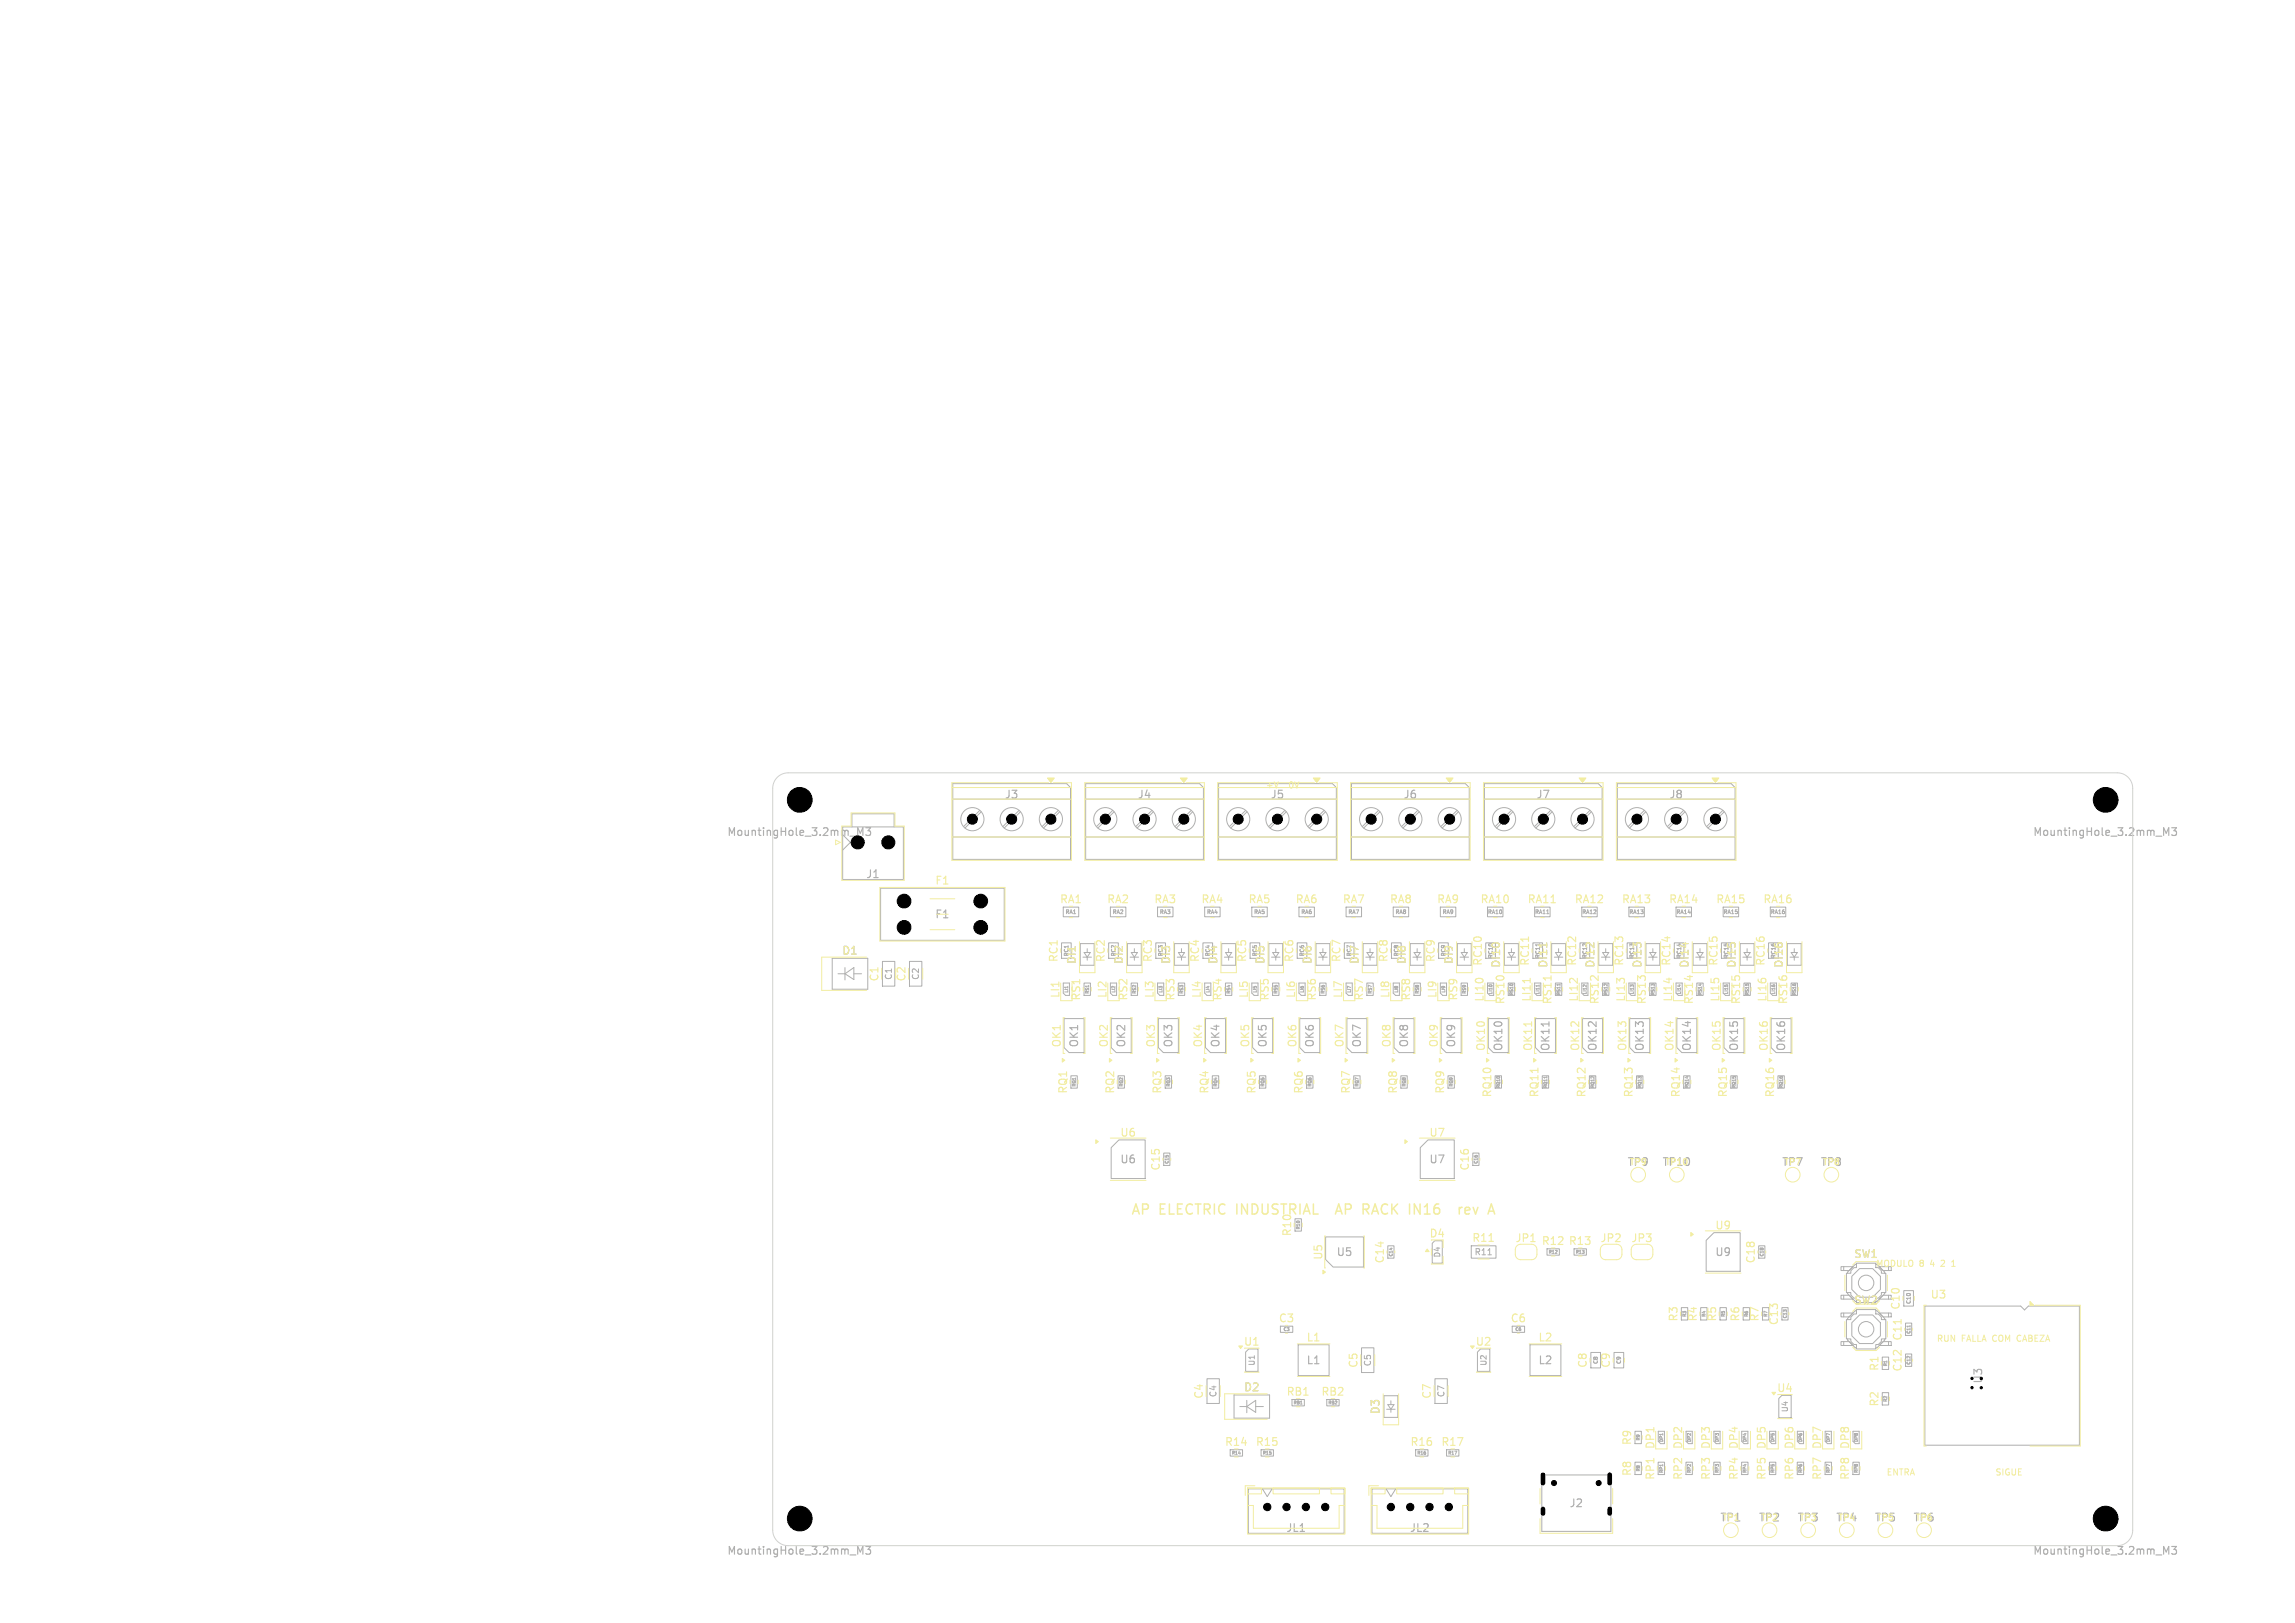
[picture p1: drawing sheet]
<svg xmlns="http://www.w3.org/2000/svg" width="297mm" height="210mm" viewBox="0 0 297 210" stroke-linecap="round" stroke-linejoin="round" font-family="sans-serif">
<defs><g id="words">
<g font-size="1.8" fill="#f2eda1">
<text x="146.3" y="157.4">AP</text>
<text x="150" y="157.4">ELECTRIC</text>
<text x="160.2" y="157.4">INDUSTRIAL</text>
<text x="173.8" y="157.4">AP</text>
<text x="177.6" y="157.4">RACK</text>
<text x="183.9" y="157.4">IN16</text>
<text x="191" y="157.4">rev</text>
</g>
<g font-size="1.4" fill="#afafaf">
<text x="129.9" y="103.5">J3</text>
<text x="147.1" y="103.5">J4</text>
<text x="164.3" y="103.5">J5</text>
<text x="181.5" y="103.5">J6</text>
<text x="198.7" y="103.5">J7</text>
<text x="215.9" y="103.5">J8</text>
<text x="112" y="113.8">J1</text>
<text x="263" y="108.4">MountingHole_3.2mm_M3</text>
<text x="139.7" y="135.6" transform="rotate(-90 139.7 135.6)">OK1</text>
<text x="145.8" y="135.6" transform="rotate(-90 145.8 135.6)">OK2</text>
<text x="151.9" y="135.6" transform="rotate(-90 151.9 135.6)">OK3</text>
<text x="158" y="135.6" transform="rotate(-90 158 135.6)">OK4</text>
<text x="164.1" y="135.6" transform="rotate(-90 164.1 135.6)">OK5</text>
<text x="170.2" y="135.6" transform="rotate(-90 170.2 135.6)">OK6</text>
<text x="176.3" y="135.6" transform="rotate(-90 176.3 135.6)">OK7</text>
<text x="182.4" y="135.6" transform="rotate(-90 182.4 135.6)">OK8</text>
<text x="188.5" y="135.6" transform="rotate(-90 188.5 135.6)">OK9</text>
<text x="194.6" y="136.1" transform="rotate(-90 194.6 136.1)">OK10</text>
<text x="200.7" y="136.1" transform="rotate(-90 200.7 136.1)">OK11</text>
<text x="206.8" y="136.1" transform="rotate(-90 206.8 136.1)">OK12</text>
<text x="212.9" y="136.1" transform="rotate(-90 212.9 136.1)">OK13</text>
<text x="219" y="136.1" transform="rotate(-90 219 136.1)">OK14</text>
<text x="225.1" y="136.1" transform="rotate(-90 225.1 136.1)">OK15</text>
<text x="231.2" y="136.1" transform="rotate(-90 231.2 136.1)">OK16</text>
<text x="144.9" y="150.7">U6</text>
<text x="184.9" y="150.7">U7</text>
<text x="172.9" y="162.7">U5</text>
<text x="221.9" y="162.7">U9</text>
<text x="169" y="176.7">L1</text>
<text x="199" y="176.7">L2</text>
<text x="203" y="195.2">J2</text>
<text x="94" y="201.4">MountingHole_3.2mm_M3</text>
<text x="166.4" y="198.4">JL1</text>
<text x="182.4" y="198.4">JL2</text>
<text x="263" y="201.4">MountingHole_3.2mm_M3</text>
</g>
<g font-size="1.4" fill="#f2eda1">
<text x="94" y="108.4">MountingHole_3.2mm_M3</text>
<text x="120.9" y="119">F1</text>
<text x="120.9" y="114.7">F1</text>
<text x="137.1" y="117.1">RA1</text>
<text x="143.2" y="117.1">RA2</text>
<text x="149.3" y="117.1">RA3</text>
<text x="155.4" y="117.1">RA4</text>
<text x="161.5" y="117.1">RA5</text>
<text x="167.6" y="117.1">RA6</text>
<text x="173.7" y="117.1">RA7</text>
<text x="179.8" y="117.1">RA8</text>
<text x="185.9" y="117.1">RA9</text>
<text x="191.5" y="117.1">RA10</text>
<text x="197.6" y="117.1">RA11</text>
<text x="203.7" y="117.1">RA12</text>
<text x="209.8" y="117.1">RA13</text>
<text x="215.9" y="117.1">RA14</text>
<text x="222" y="117.1">RA15</text>
<text x="228.1" y="117.1">RA16</text>
<text x="108.9" y="123.7">D1</text>
<text x="137.1" y="124.6" transform="rotate(-90 137.1 124.6)">RC1</text>
<text x="139.4" y="124.8" transform="rotate(-90 139.4 124.8)">DI1</text>
<text x="143.2" y="124.6" transform="rotate(-90 143.2 124.6)">RC2</text>
<text x="145.5" y="124.8" transform="rotate(-90 145.5 124.8)">DI2</text>
<text x="149.3" y="124.6" transform="rotate(-90 149.3 124.6)">RC3</text>
<text x="151.6" y="124.8" transform="rotate(-90 151.6 124.8)">DI3</text>
<text x="155.4" y="124.6" transform="rotate(-90 155.4 124.6)">RC4</text>
<text x="157.7" y="124.8" transform="rotate(-90 157.7 124.8)">DI4</text>
<text x="161.5" y="124.6" transform="rotate(-90 161.5 124.6)">RC5</text>
<text x="163.8" y="124.8" transform="rotate(-90 163.8 124.8)">DI5</text>
<text x="167.6" y="124.6" transform="rotate(-90 167.6 124.6)">RC6</text>
<text x="169.9" y="124.8" transform="rotate(-90 169.9 124.8)">DI6</text>
<text x="173.7" y="124.6" transform="rotate(-90 173.7 124.6)">RC7</text>
<text x="176" y="124.8" transform="rotate(-90 176 124.8)">DI7</text>
<text x="179.8" y="124.6" transform="rotate(-90 179.8 124.6)">RC8</text>
<text x="182.1" y="124.8" transform="rotate(-90 182.1 124.8)">DI8</text>
<text x="185.9" y="124.6" transform="rotate(-90 185.9 124.6)">RC9</text>
<text x="188.2" y="124.8" transform="rotate(-90 188.2 124.8)">DI9</text>
<text x="192" y="125.1" transform="rotate(-90 192 125.1)">RC10</text>
<text x="194.3" y="125.3" transform="rotate(-90 194.3 125.3)">DI10</text>
<text x="198.1" y="125.1" transform="rotate(-90 198.1 125.1)">RC11</text>
<text x="200.4" y="125.3" transform="rotate(-90 200.4 125.3)">DI11</text>
<text x="204.2" y="125.1" transform="rotate(-90 204.2 125.1)">RC12</text>
<text x="206.5" y="125.3" transform="rotate(-90 206.5 125.3)">DI12</text>
<text x="210.3" y="125.1" transform="rotate(-90 210.3 125.1)">RC13</text>
<text x="212.6" y="125.3" transform="rotate(-90 212.6 125.3)">DI13</text>
<text x="216.4" y="125.1" transform="rotate(-90 216.4 125.1)">RC14</text>
<text x="218.7" y="125.3" transform="rotate(-90 218.7 125.3)">DI14</text>
<text x="222.5" y="125.1" transform="rotate(-90 222.5 125.1)">RC15</text>
<text x="224.8" y="125.3" transform="rotate(-90 224.8 125.3)">DI15</text>
<text x="228.6" y="125.1" transform="rotate(-90 228.6 125.1)">RC16</text>
<text x="230.9" y="125.3" transform="rotate(-90 230.9 125.3)">DI16</text>
<text x="113.9" y="127.1" transform="rotate(-90 113.9 127.1)">C1</text>
<text x="117.4" y="127.1" transform="rotate(-90 117.4 127.1)">C2</text>
<text x="137.3" y="129.2" transform="rotate(-90 137.3 129.2)">LI1</text>
<text x="140" y="129.6" transform="rotate(-90 140 129.6)">RS1</text>
<text x="143.4" y="129.2" transform="rotate(-90 143.4 129.2)">LI2</text>
<text x="146.1" y="129.6" transform="rotate(-90 146.1 129.6)">RS2</text>
<text x="149.5" y="129.2" transform="rotate(-90 149.5 129.2)">LI3</text>
<text x="152.2" y="129.6" transform="rotate(-90 152.2 129.6)">RS3</text>
<text x="155.6" y="129.2" transform="rotate(-90 155.6 129.2)">LI4</text>
<text x="158.3" y="129.6" transform="rotate(-90 158.3 129.6)">RS4</text>
<text x="161.7" y="129.2" transform="rotate(-90 161.7 129.2)">LI5</text>
<text x="164.4" y="129.6" transform="rotate(-90 164.4 129.6)">RS5</text>
<text x="167.8" y="129.2" transform="rotate(-90 167.8 129.2)">LI6</text>
<text x="170.5" y="129.6" transform="rotate(-90 170.5 129.6)">RS6</text>
<text x="173.9" y="129.2" transform="rotate(-90 173.9 129.2)">LI7</text>
<text x="176.6" y="129.6" transform="rotate(-90 176.6 129.6)">RS7</text>
<text x="180" y="129.2" transform="rotate(-90 180 129.2)">LI8</text>
<text x="182.7" y="129.6" transform="rotate(-90 182.7 129.6)">RS8</text>
<text x="186.1" y="129.2" transform="rotate(-90 186.1 129.2)">LI9</text>
<text x="188.8" y="129.6" transform="rotate(-90 188.8 129.6)">RS9</text>
<text x="192.2" y="129.7" transform="rotate(-90 192.2 129.7)">LI10</text>
<text x="194.9" y="130.1" transform="rotate(-90 194.9 130.1)">RS10</text>
<text x="198.3" y="129.7" transform="rotate(-90 198.3 129.7)">LI11</text>
<text x="201" y="130.1" transform="rotate(-90 201 130.1)">RS11</text>
<text x="204.4" y="129.7" transform="rotate(-90 204.4 129.7)">LI12</text>
<text x="207.1" y="130.1" transform="rotate(-90 207.1 130.1)">RS12</text>
<text x="210.5" y="129.7" transform="rotate(-90 210.5 129.7)">LI13</text>
<text x="213.2" y="130.1" transform="rotate(-90 213.2 130.1)">RS13</text>
<text x="216.6" y="129.7" transform="rotate(-90 216.6 129.7)">LI14</text>
<text x="219.3" y="130.1" transform="rotate(-90 219.3 130.1)">RS14</text>
<text x="222.7" y="129.7" transform="rotate(-90 222.7 129.7)">LI15</text>
<text x="225.4" y="130.1" transform="rotate(-90 225.4 130.1)">RS15</text>
<text x="228.8" y="129.7" transform="rotate(-90 228.8 129.7)">LI16</text>
<text x="231.5" y="130.1" transform="rotate(-90 231.5 130.1)">RS16</text>
<text x="137.5" y="135.6" transform="rotate(-90 137.5 135.6)">OK1</text>
<text x="143.6" y="135.6" transform="rotate(-90 143.6 135.6)">OK2</text>
<text x="149.7" y="135.6" transform="rotate(-90 149.7 135.6)">OK3</text>
<text x="155.8" y="135.6" transform="rotate(-90 155.8 135.6)">OK4</text>
<text x="161.9" y="135.6" transform="rotate(-90 161.9 135.6)">OK5</text>
<text x="168" y="135.6" transform="rotate(-90 168 135.6)">OK6</text>
<text x="174.1" y="135.6" transform="rotate(-90 174.1 135.6)">OK7</text>
<text x="180.2" y="135.6" transform="rotate(-90 180.2 135.6)">OK8</text>
<text x="186.3" y="135.6" transform="rotate(-90 186.3 135.6)">OK9</text>
<text x="192.4" y="136.1" transform="rotate(-90 192.4 136.1)">OK10</text>
<text x="198.5" y="136.1" transform="rotate(-90 198.5 136.1)">OK11</text>
<text x="204.6" y="136.1" transform="rotate(-90 204.6 136.1)">OK12</text>
<text x="210.7" y="136.1" transform="rotate(-90 210.7 136.1)">OK13</text>
<text x="216.8" y="136.1" transform="rotate(-90 216.8 136.1)">OK14</text>
<text x="222.9" y="136.1" transform="rotate(-90 222.9 136.1)">OK15</text>
<text x="229" y="136.1" transform="rotate(-90 229 136.1)">OK16</text>
<text x="138.3" y="141.6" transform="rotate(-90 138.3 141.6)">RQ1</text>
<text x="144.4" y="141.6" transform="rotate(-90 144.4 141.6)">RQ2</text>
<text x="150.5" y="141.6" transform="rotate(-90 150.5 141.6)">RQ3</text>
<text x="156.6" y="141.6" transform="rotate(-90 156.6 141.6)">RQ4</text>
<text x="162.7" y="141.6" transform="rotate(-90 162.7 141.6)">RQ5</text>
<text x="168.8" y="141.6" transform="rotate(-90 168.8 141.6)">RQ6</text>
<text x="174.9" y="141.6" transform="rotate(-90 174.9 141.6)">RQ7</text>
<text x="181" y="141.6" transform="rotate(-90 181 141.6)">RQ8</text>
<text x="187.1" y="141.6" transform="rotate(-90 187.1 141.6)">RQ9</text>
<text x="193.2" y="142.1" transform="rotate(-90 193.2 142.1)">RQ10</text>
<text x="199.3" y="142.1" transform="rotate(-90 199.3 142.1)">RQ11</text>
<text x="205.4" y="142.1" transform="rotate(-90 205.4 142.1)">RQ12</text>
<text x="211.5" y="142.1" transform="rotate(-90 211.5 142.1)">RQ13</text>
<text x="217.6" y="142.1" transform="rotate(-90 217.6 142.1)">RQ14</text>
<text x="223.7" y="142.1" transform="rotate(-90 223.7 142.1)">RQ15</text>
<text x="229.8" y="142.1" transform="rotate(-90 229.8 142.1)">RQ16</text>
<text x="144.9" y="147.3">U6</text>
<text x="184.9" y="147.3">U7</text>
<text x="150.3" y="151.6" transform="rotate(-90 150.3 151.6)">C15</text>
<text x="190.3" y="151.6" transform="rotate(-90 190.3 151.6)">C16</text>
<text x="210.5" y="151.1">TP9</text>
<text x="215" y="151.1">TP10</text>
<text x="230.5" y="151.1">TP7</text>
<text x="235.5" y="151.1">TP8</text>
<text x="167.3" y="160.1" transform="rotate(-90 167.3 160.1)">R10</text>
<text x="184.9" y="160.3">D4</text>
<text x="190.4" y="160.9">R11</text>
<text x="196" y="160.9">JP1</text>
<text x="199.4" y="161.3">R12 R13</text>
<text x="207" y="160.9">JP2</text>
<text x="211" y="160.9">JP3</text>
<text x="221.9" y="159.3">U9</text>
<text x="171.3" y="163.1" transform="rotate(-90 171.3 163.1)">U5</text>
<text x="179.3" y="163.6" transform="rotate(-90 179.3 163.6)">C14</text>
<text x="227.3" y="163.6" transform="rotate(-90 227.3 163.6)">C18</text>
<text x="239.9" y="163">SW1</text>
<text x="165.4" y="171.3">C3</text>
<text x="169" y="173.8">L1</text>
<text x="195.4" y="171.3">C6</text>
<text x="199" y="173.8">L2</text>
<text x="217.3" y="171.1" transform="rotate(-90 217.3 171.1)">R3</text>
<text x="219.8" y="171.1" transform="rotate(-90 219.8 171.1)">R4</text>
<text x="222.3" y="171.1" transform="rotate(-90 222.3 171.1)">R5</text>
<text x="225.3" y="171.1" transform="rotate(-90 225.3 171.1)">R6</text>
<text x="227.8" y="171.1" transform="rotate(-90 227.8 171.1)">R7</text>
<text x="230.3" y="171.6" transform="rotate(-90 230.3 171.6)">C13</text>
<text x="239.9" y="169">SW2</text>
<text x="246" y="169.6" transform="rotate(-90 246 169.6)">C10</text>
<text x="246.3" y="173.6" transform="rotate(-90 246.3 173.6)">C11</text>
<text x="249.7" y="168.2">U3</text>
<text x="160.9" y="174.3">U1</text>
<text x="175.9" y="177.1" transform="rotate(-90 175.9 177.1)">C5</text>
<text x="190.9" y="174.3">U2</text>
<text x="205.5" y="177.1" transform="rotate(-90 205.5 177.1)">C8</text>
<text x="208.5" y="177.1" transform="rotate(-90 208.5 177.1)">C9</text>
<text x="243.3" y="177.5" transform="rotate(-90 243.3 177.5)">R1</text>
<text x="246.3" y="177.6" transform="rotate(-90 246.3 177.6)">C12</text>
<text x="155.9" y="181.1" transform="rotate(-90 155.9 181.1)">C4</text>
<text x="160.9" y="180.2">D2</text>
<text x="166.4" y="180.8">RB1</text>
<text x="170.9" y="180.8">RB2</text>
<text x="178.7" y="183.1" transform="rotate(-90 178.7 183.1)">D3</text>
<text x="185.4" y="181.1" transform="rotate(-90 185.4 181.1)">C7</text>
<text x="229.9" y="180.3">U4</text>
<text x="243.3" y="182.1" transform="rotate(-90 243.3 182.1)">R2</text>
<text x="158.4" y="187.3">R14</text>
<text x="162.4" y="187.3">R15</text>
<text x="182.4" y="187.3">R16</text>
<text x="186.4" y="187.3">R17</text>
<text x="211.3" y="191.1" transform="rotate(-90 211.3 191.1)">R8</text>
<text x="211.3" y="187.1" transform="rotate(-90 211.3 187.1)">R9</text>
<text x="214.3" y="191.6" transform="rotate(-90 214.3 191.6)">RP1</text>
<text x="214.3" y="187.6" transform="rotate(-90 214.3 187.6)">DP1</text>
<text x="217.9" y="191.6" transform="rotate(-90 217.9 191.6)">RP2</text>
<text x="217.9" y="187.6" transform="rotate(-90 217.9 187.6)">DP2</text>
<text x="221.5" y="191.6" transform="rotate(-90 221.5 191.6)">RP3</text>
<text x="221.5" y="187.6" transform="rotate(-90 221.5 187.6)">DP3</text>
<text x="225.1" y="191.6" transform="rotate(-90 225.1 191.6)">RP4</text>
<text x="225.1" y="187.6" transform="rotate(-90 225.1 187.6)">DP4</text>
<text x="228.7" y="191.6" transform="rotate(-90 228.7 191.6)">RP5</text>
<text x="228.7" y="187.6" transform="rotate(-90 228.7 187.6)">DP5</text>
<text x="232.3" y="191.6" transform="rotate(-90 232.3 191.6)">RP6</text>
<text x="232.3" y="187.6" transform="rotate(-90 232.3 187.6)">DP6</text>
<text x="235.9" y="191.6" transform="rotate(-90 235.9 191.6)">RP7</text>
<text x="235.9" y="187.6" transform="rotate(-90 235.9 187.6)">DP7</text>
<text x="239.5" y="191.6" transform="rotate(-90 239.5 191.6)">RP8</text>
<text x="239.5" y="187.6" transform="rotate(-90 239.5 187.6)">DP8</text>
<text x="222.5" y="197.1">TP1</text>
<text x="227.5" y="197.1">TP2</text>
<text x="232.5" y="197.1">TP3</text>
<text x="237.5" y="197.1">TP4</text>
<text x="242.5" y="197.1">TP5</text>
<text x="247.5" y="197.1">TP6</text>
</g>
<text font-size="1.4" x="256.7" y="179.1" transform="rotate(-90 256.7 179.1)">U3</text>
<g font-size="1.1" fill="#f2eda1">
<text x="163.7" y="102.2">+V</text>
<text x="167" y="102.2">0V</text>
<text x="115.6" y="126.9" transform="rotate(-90 115.6 126.9)">C1</text>
<text x="119.1" y="126.9" transform="rotate(-90 119.1 126.9)">C2</text>
<text x="190.7" y="162.6">R11</text>
<text x="242.7" y="164.1">MODULO</text>
<text x="248.4" y="164.1">8</text>
<text x="250" y="164.1">4</text>
<text x="251.5" y="164.1">2</text>
<text x="250.6" y="173.8">RUN</text>
<text x="253.9" y="173.8">FALLA COM CABEZA</text>
<text x="177.6" y="176.9" transform="rotate(-90 177.6 176.9)">C5</text>
<text x="157.6" y="180.9" transform="rotate(-90 157.6 180.9)">C4</text>
<text x="187.1" y="180.9" transform="rotate(-90 187.1 180.9)">C7</text>
<text x="244.1" y="191.1">ENTRA</text>
<text x="258.1" y="191.1">SIGUE</text>
</g>
<g font-size="1" fill="#afafaf">
<text x="186.5" y="162.8" transform="rotate(-90 186.5 162.8)">D4</text>
<text x="162.5" y="176.8" transform="rotate(-90 162.5 176.8)">U1</text>
<text x="192.5" y="176.8" transform="rotate(-90 192.5 176.8)">U2</text>
<text x="231.5" y="182.8" transform="rotate(-90 231.5 182.8)">U4</text>
</g>
<g font-size=".7" fill="#afafaf">
<text x="137.8" y="118.4">RA1</text>
<text x="143.9" y="118.4">RA2</text>
<text x="150" y="118.4">RA3</text>
<text x="156.1" y="118.4">RA4</text>
<text x="162.2" y="118.4">RA5</text>
<text x="168.3" y="118.4">RA6</text>
<text x="174.4" y="118.4">RA7</text>
<text x="180.5" y="118.4">RA8</text>
<text x="186.6" y="118.4">RA9</text>
<text x="192.5" y="118.4">RA10</text>
<text x="198.6" y="118.4">RA11</text>
<text x="204.7" y="118.4">RA12</text>
<text x="210.8" y="118.4">RA13</text>
<text x="216.9" y="118.4">RA14</text>
<text x="223" y="118.4">RA15</text>
<text x="229.1" y="118.4">RA16</text>
<text x="247.4" y="168.8" transform="rotate(-90 247.4 168.8)">C10</text>
<text x="206.9" y="176.6" transform="rotate(-90 206.9 176.6)">C8</text>
<text x="209.9" y="176.6" transform="rotate(-90 209.9 176.6)">C9</text>
</g>
<g font-size=".7" fill="#f2eda1">
<text x="138.4" y="123.8" transform="rotate(-90 138.4 123.8)">RC1</text>
<text x="144.5" y="123.8" transform="rotate(-90 144.5 123.8)">RC2</text>
<text x="150.6" y="123.8" transform="rotate(-90 150.6 123.8)">RC3</text>
<text x="156.7" y="123.8" transform="rotate(-90 156.7 123.8)">RC4</text>
<text x="162.8" y="123.8" transform="rotate(-90 162.8 123.8)">RC5</text>
<text x="168.9" y="123.8" transform="rotate(-90 168.9 123.8)">RC6</text>
<text x="175" y="123.8" transform="rotate(-90 175 123.8)">RC7</text>
<text x="181.1" y="123.8" transform="rotate(-90 181.1 123.8)">RC8</text>
<text x="187.2" y="123.8" transform="rotate(-90 187.2 123.8)">RC9</text>
<text x="193.3" y="124" transform="rotate(-90 193.3 124)">RC10</text>
<text x="199.4" y="124" transform="rotate(-90 199.4 124)">RC11</text>
<text x="205.5" y="124" transform="rotate(-90 205.5 124)">RC12</text>
<text x="211.6" y="124" transform="rotate(-90 211.6 124)">RC13</text>
<text x="217.7" y="124" transform="rotate(-90 217.7 124)">RC14</text>
<text x="223.8" y="124" transform="rotate(-90 223.8 124)">RC15</text>
<text x="229.9" y="124" transform="rotate(-90 229.9 124)">RC16</text>
</g>
<g font-size=".6" fill="#afafaf">
<text x="138.3" y="128.5" transform="rotate(-90 138.3 128.5)">LI1</text>
<text x="141" y="128.6" transform="rotate(-90 141 128.6)">RS1</text>
<text x="144.4" y="128.5" transform="rotate(-90 144.4 128.5)">LI2</text>
<text x="147.1" y="128.6" transform="rotate(-90 147.1 128.6)">RS2</text>
<text x="150.5" y="128.5" transform="rotate(-90 150.5 128.5)">LI3</text>
<text x="153.2" y="128.6" transform="rotate(-90 153.2 128.6)">RS3</text>
<text x="156.6" y="128.5" transform="rotate(-90 156.6 128.5)">LI4</text>
<text x="159.3" y="128.6" transform="rotate(-90 159.3 128.6)">RS4</text>
<text x="162.7" y="128.5" transform="rotate(-90 162.7 128.5)">LI5</text>
<text x="165.4" y="128.6" transform="rotate(-90 165.4 128.6)">RS5</text>
<text x="168.8" y="128.5" transform="rotate(-90 168.8 128.5)">LI6</text>
<text x="171.5" y="128.6" transform="rotate(-90 171.5 128.6)">RS6</text>
<text x="174.9" y="128.5" transform="rotate(-90 174.9 128.5)">LI7</text>
<text x="177.6" y="128.6" transform="rotate(-90 177.6 128.6)">RS7</text>
<text x="181" y="128.5" transform="rotate(-90 181 128.5)">LI8</text>
<text x="183.7" y="128.6" transform="rotate(-90 183.7 128.6)">RS8</text>
<text x="187.1" y="128.5" transform="rotate(-90 187.1 128.5)">LI9</text>
<text x="189.8" y="128.6" transform="rotate(-90 189.8 128.6)">RS9</text>
<text x="193.2" y="128.7" transform="rotate(-90 193.2 128.7)">LI10</text>
<text x="195.9" y="128.8" transform="rotate(-90 195.9 128.8)">RS10</text>
<text x="199.3" y="128.7" transform="rotate(-90 199.3 128.7)">LI11</text>
<text x="202" y="128.8" transform="rotate(-90 202 128.8)">RS11</text>
<text x="205.4" y="128.7" transform="rotate(-90 205.4 128.7)">LI12</text>
<text x="208.1" y="128.8" transform="rotate(-90 208.1 128.8)">RS12</text>
<text x="211.5" y="128.7" transform="rotate(-90 211.5 128.7)">LI13</text>
<text x="214.2" y="128.8" transform="rotate(-90 214.2 128.8)">RS13</text>
<text x="217.6" y="128.7" transform="rotate(-90 217.6 128.7)">LI14</text>
<text x="220.3" y="128.8" transform="rotate(-90 220.3 128.8)">RS14</text>
<text x="223.7" y="128.7" transform="rotate(-90 223.7 128.7)">LI15</text>
<text x="226.4" y="128.8" transform="rotate(-90 226.4 128.8)">RS15</text>
<text x="229.8" y="128.7" transform="rotate(-90 229.8 128.7)">LI16</text>
<text x="232.5" y="128.8" transform="rotate(-90 232.5 128.8)">RS16</text>
<text x="139.3" y="140.7" transform="rotate(-90 139.3 140.7)">RQ1</text>
<text x="145.4" y="140.7" transform="rotate(-90 145.4 140.7)">RQ2</text>
<text x="151.5" y="140.7" transform="rotate(-90 151.5 140.7)">RQ3</text>
<text x="157.6" y="140.7" transform="rotate(-90 157.6 140.7)">RQ4</text>
<text x="163.7" y="140.7" transform="rotate(-90 163.7 140.7)">RQ5</text>
<text x="169.8" y="140.7" transform="rotate(-90 169.8 140.7)">RQ6</text>
<text x="175.9" y="140.7" transform="rotate(-90 175.9 140.7)">RQ7</text>
<text x="182" y="140.7" transform="rotate(-90 182 140.7)">RQ8</text>
<text x="188.1" y="140.7" transform="rotate(-90 188.1 140.7)">RQ9</text>
<text x="194.2" y="140.8" transform="rotate(-90 194.2 140.8)">RQ10</text>
<text x="200.3" y="140.8" transform="rotate(-90 200.3 140.8)">RQ11</text>
<text x="206.4" y="140.8" transform="rotate(-90 206.4 140.8)">RQ12</text>
<text x="212.5" y="140.8" transform="rotate(-90 212.5 140.8)">RQ13</text>
<text x="218.6" y="140.8" transform="rotate(-90 218.6 140.8)">RQ14</text>
<text x="224.7" y="140.8" transform="rotate(-90 224.7 140.8)">RQ15</text>
<text x="230.8" y="140.8" transform="rotate(-90 230.8 140.8)">RQ16</text>
<text x="151.3" y="150.6" transform="rotate(-90 151.3 150.6)">C15</text>
<text x="191.3" y="150.6" transform="rotate(-90 191.3 150.6)">C16</text>
<text x="168.3" y="159.1" transform="rotate(-90 168.3 159.1)">R10</text>
<text x="180.3" y="162.6" transform="rotate(-90 180.3 162.6)">C14</text>
<text x="200.4" y="162.3">R12</text>
<text x="203.9" y="162.3">R13</text>
<text x="228.3" y="162.6" transform="rotate(-90 228.3 162.6)">C18</text>
<text x="166.1" y="172.3">C3</text>
<text x="196.1" y="172.3">C6</text>
<text x="218.3" y="170.4" transform="rotate(-90 218.3 170.4)">R3</text>
<text x="220.8" y="170.4" transform="rotate(-90 220.8 170.4)">R4</text>
<text x="223.3" y="170.4" transform="rotate(-90 223.3 170.4)">R5</text>
<text x="226.3" y="170.4" transform="rotate(-90 226.3 170.4)">R6</text>
<text x="228.8" y="170.4" transform="rotate(-90 228.8 170.4)">R7</text>
<text x="231.3" y="170.6" transform="rotate(-90 231.3 170.6)">C13</text>
<text x="247.3" y="172.6" transform="rotate(-90 247.3 172.6)">C11</text>
<text x="244.3" y="176.8" transform="rotate(-90 244.3 176.8)">R1</text>
<text x="247.3" y="176.6" transform="rotate(-90 247.3 176.6)">C12</text>
<text x="167.4" y="181.8">RB1</text>
<text x="171.9" y="181.8">RB2</text>
<text x="244.3" y="181.4" transform="rotate(-90 244.3 181.4)">R2</text>
<text x="159.4" y="188.3">R14</text>
<text x="163.4" y="188.3">R15</text>
<text x="183.4" y="188.3">R16</text>
<text x="187.4" y="188.3">R17</text>
<text x="212.3" y="190.4" transform="rotate(-90 212.3 190.4)">R8</text>
<text x="212.3" y="186.4" transform="rotate(-90 212.3 186.4)">R9</text>
<text x="215.3" y="190.6" transform="rotate(-90 215.3 190.6)">RP1</text>
<text x="215.3" y="186.6" transform="rotate(-90 215.3 186.6)">DP1</text>
<text x="218.9" y="190.6" transform="rotate(-90 218.9 190.6)">RP2</text>
<text x="218.9" y="186.6" transform="rotate(-90 218.9 186.6)">DP2</text>
<text x="222.5" y="190.6" transform="rotate(-90 222.5 190.6)">RP3</text>
<text x="222.5" y="186.6" transform="rotate(-90 222.5 186.6)">DP3</text>
<text x="226.1" y="190.6" transform="rotate(-90 226.1 190.6)">RP4</text>
<text x="226.1" y="186.6" transform="rotate(-90 226.1 186.6)">DP4</text>
<text x="229.7" y="190.6" transform="rotate(-90 229.7 190.6)">RP5</text>
<text x="229.7" y="186.6" transform="rotate(-90 229.7 186.6)">DP5</text>
<text x="233.3" y="190.6" transform="rotate(-90 233.3 190.6)">RP6</text>
<text x="233.3" y="186.6" transform="rotate(-90 233.3 186.6)">DP6</text>
<text x="236.9" y="190.6" transform="rotate(-90 236.9 190.6)">RP7</text>
<text x="236.9" y="186.6" transform="rotate(-90 236.9 186.6)">DP7</text>
<text x="240.5" y="190.6" transform="rotate(-90 240.5 190.6)">RP8</text>
<text x="240.5" y="186.6" transform="rotate(-90 240.5 186.6)">DP8</text>
</g>
</g></defs>
<g fill="none" stroke="#afafaf" stroke-width=".15">
<path d="M102.7 103v1M102.7 103.4h.6M103.3 103v1M103.7 104h.6M103.7 103.2l.3-.2v1M111 108.1v-1l.3 .7 .4-.7v1M112 107.1h.7l-.4 .4 .3 .1v.4l-.1 .1-.5-.1M271.7 103.4h.6M271.7 103v1M272.3 103v1M272.7 103.1l.4-.1 .2 .1v.1l-.6 .8h.6M280 108.1v-1l.3 .7 .4-.7v1"/>
<path d="M281 107.1h.7l-.4 .4 .3 .1v.4l-.1 .1-.5-.1M200.2 122v.6M200.5 132.2v.6M102.7 196v1M102.7 196.4h.6M103.3 196v1M103.7 196h.6l-.3 .3 .3 .1v.5l-.2 .1-.4-.1M168.2 198.2h.6M271.7 196.4h.6M271.7 196v1M272.3 196v1M273 195.9l-.3 .7h.7"/>
<path d="M273.2 196.3v.7M111 201.1v-1l.3 .7 .4-.7v1M112 200.1h.7l-.4 .4 .3 .1v.4l-.1 .1-.5-.1M280 201.1v-1l.3 .7 .4-.7v1M281 200.1h.7l-.4 .4 .3 .1v.4l-.1 .1-.5-.1"/>
</g>
<g fill="none" stroke="#afafaf" stroke-width=".13">
<path d="M109 107h7.9v6.8h-7.9zM110.1 109l-1.1 1M110.2 107v-1.7h5.5v1.7M114 114.9h16v6.8h-16zM123.3 101.4h14.7l.5 .5v9.3h-15.2zM123.3 101.9h15.2M123.3 103.4h15.2M123.3 108.3h15.2M126.8 104.9l-2.1 2.1M127 105l-2.1 2.1M131.9 104.9l-2.1 2.1M132.1 105l-2.1 2.1"/>
<path d="M137 104.9l-2.1 2.1M137.1 105l-2.1 2.1M137.6 117.4h2v1.2h-2zM140.5 101.4h14.7l.5 .5v9.3h-15.2zM140.5 101.9h15.2M140.5 103.4h15.2M140.5 108.3h15.2M143.7 117.4h2v1.2h-2zM144 104.9l-2.1 2.1M144.2 105l-2.1 2.1M149.1 104.9l-2.1 2.1M149.3 105l-2.1 2.1"/>
<path d="M149.8 117.4h2v1.2h-2zM154.2 104.9l-2.1 2.1M154.3 105l-2.1 2.1M155.9 117.4h2v1.2h-2zM157.7 101.4h14.7l.5 .5v9.3h-15.2zM157.7 101.9h15.2M157.7 103.4h15.2M157.7 108.3h15.2M161.2 104.9l-2.1 2.1M161.4 105l-2.1 2.1M162 117.4h2v1.2h-2zM166.3 104.9l-2.1 2.1"/>
<path d="M166.5 105l-2.1 2.1M168.1 117.4h2v1.2h-2zM171.4 104.9l-2.1 2.1M171.5 105l-2.1 2.1M174.2 117.4h2v1.2h-2zM174.9 101.4h14.7l.5 .5v9.3h-15.2zM174.9 101.9h15.2M174.9 103.4h15.2M174.9 108.3h15.2M178.4 104.9l-2.1 2.1M178.6 105l-2.1 2.1M180.3 117.4h2v1.2h-2z"/>
<path d="M183.5 104.9l-2.1 2.1M183.7 105l-2.1 2.1M186.4 117.4h2v1.2h-2zM188.6 104.9l-2.1 2.1M188.7 105l-2.1 2.1M192.1 101.4h14.7l.5 .5v9.3h-15.2zM192.1 101.9h15.2M192.1 103.4h15.2M192.1 108.3h15.2M192.5 117.4h2v1.2h-2zM195.6 104.9l-2.1 2.1M195.8 105l-2.1 2.1"/>
<path d="M198.6 117.4h2v1.2h-2zM200.2 118.2h.2M200.7 104.9l-2.1 2.1M200.9 105l-2.1 2.1M204.7 117.4h2v1.2h-2zM205.8 104.9l-2.1 2.1M205.9 105l-2.1 2.1M209.3 101.4h14.7l.5 .5v9.3h-15.2zM209.3 101.9h15.2M209.3 103.4h15.2M209.3 108.3h15.2M210.8 117.4h2v1.2h-2z"/>
<path d="M212.8 104.9l-2.1 2.1M213 105l-2.1 2.1M216.9 117.4h2v1.2h-2zM217.9 104.9l-2.1 2.1M218.1 105l-2.1 2.1M223 104.9l-2.1 2.1M223 117.4h2v1.2h-2zM223.1 105l-2.1 2.1M229.1 117.4h2v1.2h-2zM107.7 124h4.6v4h-4.6zM108.4 126h1M109.4 125.2v1.6"/>
<path d="M109.4 126l1.1-.8v1.6zM110.5 126h1M114.2 124.4h1.6v3.2h-1.6zM117.7 124.4h1.6v3.2h-1.6zM137.4 122h1.2v2h-1.2zM137.6 127.2h.8v1.6h-.5l-.3-.3M137.7 131.8h2.6v4.4h-2l-.6-.6zM138.2 127.6v.3M138.6 139.2h.8v1.6h-.8zM139.8 122.1h1.8v2.8h-1.8zM140.1 123.9h1.1M140.3 127.2h.8v1.6h-.8z"/>
<path d="M140.3 123.3h.8l-.4 .6zM140.7 122.8v.5M140.7 123.9v.4M143.5 122h1.2v2h-1.2zM143.7 127.2h.8v1.6h-.5l-.3-.3M143.8 131.8h2.6v4.4h-2l-.6-.6zM144.7 139.2h.8v1.6h-.8zM145.9 122.1h1.8v2.8h-1.8zM146.2 123.9h1.2M146.4 127.2h.8v1.6h-.8zM146.4 123.3h.8l-.4 .6zM146.8 122.8v.5"/>
<path d="M146.8 123.9v.4M149.6 122h1.2v2h-1.2zM149.8 127.2h.8v1.6h-.5l-.3-.3M149.9 131.8h2.6v4.4h-2l-.6-.6zM150.8 139.2h.8v1.6h-.8zM152 122.1h1.8v2.8h-1.8zM152.4 123.9h1M152.5 127.2h.8v1.6h-.8zM152.5 123.3h.8l-.4 .6zM152.9 122.8v.5M152.9 123.9v.4M155.7 122h1.2v2h-1.2z"/>
<path d="M155.9 127.2h.8v1.6h-.5l-.3-.3M156 131.8h2.6v4.4h-2l-.6-.6zM156.9 139.2h.8v1.6h-.8zM158.1 122.1h1.8v2.8h-1.8zM158.4 123.9h1.1M158.6 127.2h.8v1.6h-.8zM158.6 123.3h.8l-.4 .6zM159 122.8v.5M159 123.9v.4M161.8 122h1.2v2h-1.2zM162 127.2h.8v1.6h-.5l-.3-.3M162.1 131.8h2.6v4.4h-1.9l-.7-.6z"/>
<path d="M163 139.2h.8v1.6h-.8zM164.2 122.1h1.8v2.8h-1.8zM164.5 123.9h1.1M164.7 127.2h.8v1.6h-.8zM164.7 123.3h.8l-.4 .6zM165.1 122.8v.5M165.1 123.9v.4M167.9 122h1.2v2h-1.2zM168.1 127.2h.8v1.6h-.5l-.3-.3M168.2 131.8h2.6v4.4h-2l-.6-.6zM169.1 139.2h.8v1.6h-.8zM170.3 122.1h1.8v2.8h-1.8z"/>
<path d="M170.6 123.9h1.1M170.8 127.2h.8v1.6h-.8zM170.8 123.3h.8l-.4 .6zM171.2 122.8v.5M171.2 123.9v.4M174 122h1.2v2h-1.2zM174.2 127.2h.8v1.6h-.5l-.3-.3M174.3 131.8h2.6v4.4h-2l-.6-.6zM175.2 139.2h.8v1.6h-.8zM176.4 122.1h1.8v2.8h-1.8zM176.8 123.9h1.1M176.9 127.2h.8v1.6h-.8z"/>
<path d="M176.9 123.3h.8l-.4 .6zM177.3 122.8v.5M177.3 123.9v.4M180.1 122h1.2v2h-1.2zM180.3 127.2h.8v1.6h-.5l-.3-.3M180.4 131.8h2.6v4.4h-1.9l-.7-.6zM181.3 139.2h.8v1.6h-.8zM182.5 122.1h1.8v2.8h-1.8zM182.8 123.9h1.1M183 127.2h.8v1.6h-.8zM183 123.3h.8l-.4 .6zM183.4 122.8v.5"/>
<path d="M183.4 123.9v.4M186.2 122h1.2v2h-1.2zM186.4 127.2h.8v1.6h-.5l-.3-.3M186.5 131.8h2.6v4.4h-2l-.6-.6zM187.4 139.2h.8v1.6h-.8zM188.6 122.1h1.8v2.8h-1.8zM189 123.9h1.1M189.1 127.2h.8v1.6h-.8zM189.1 123.3h.8l-.4 .6zM189.5 122.8v.5M189.5 123.9v.4M192.3 122h1.2v2h-1.2z"/>
<path d="M192.5 127.2h.8v1.6M192.5 128.5l.3 .3M192.6 131.8h2.6v4.4h-1.9l-.7-.6zM193.5 139.2h.8v1.6h-.8zM194.7 122.1h1.8v2.8h-1.8zM195 123.9h1.1M195.2 127.2h.8v1.6h-.8zM195.2 123.3h.8l-.4 .6zM195.6 122.8v.5M195.6 123.9v.4M198.4 122h1.2v2h-1.2zM198.6 127.2h.8v1.6"/>
<path d="M198.6 128.5l.3 .3M198.7 131.8h2.6v4.4h-2l-.6-.6zM199.2 127.4v.3M199.2 122.1v.3M199.6 139.2h.8v1.6h-.8zM200.2 139.3v.2M200.8 122.1h1.8v2.8h-1.8zM201.1 123.9h1.1M201.3 127.2h.8v1.6h-.8zM201.3 123.3h.8l-.4 .6zM201.7 122.8v.5M201.7 123.9v.4"/>
<path d="M201.9 127.3v.2M204.5 122h1.2v2h-1.2zM204.7 127.2h.8v1.6M204.7 128.5l.3 .3M204.8 131.8h2.6v4.4h-2l-.6-.6zM205.7 139.2h.8v1.6h-.8zM206.9 122.1h1.8v2.8h-1.8zM207.2 123.9h1.2M207.4 127.2h.8v1.6h-.8zM207.4 123.3h.8l-.4 .6zM207.8 122.8v.5M207.8 123.9v.4"/>
<path d="M210.6 122h1.2v2h-1.2zM210.8 128.5l.3 .3M210.8 127.2h.8v1.6M210.9 131.8h2.6v4.4h-2l-.6-.6zM211.8 139.2h.8v1.6h-.8zM213 122.1h1.8v2.8h-1.8zM213.3 123.9h1.1M213.5 127.2h.8v1.6h-.8zM213.5 123.3h.8l-.4 .6zM213.9 122.8v.5M213.9 123.9v.4M216.7 122h1.2v2h-1.2z"/>
<path d="M216.9 127.2h.8v1.6M216.9 128.5l.3 .3M217 131.8h2.6v4.4h-2l-.6-.6zM217.3 127.4v.3M217.9 139.2h.8v1.6h-.8zM219.1 122.1h1.8v2.8h-1.8zM219.5 123.9h1.1M219.6 127.2h.8v1.6h-.8zM219.6 123.3h.8l-.4 .6zM220 122.8v.5M220 123.9v.4M222.8 122h1.2v2h-1.2z"/>
<path d="M223 127.2h.8v1.6M223 128.5l.3 .3M223.1 131.8h2.6v4.4h-1.9l-.7-.6zM224 139.2h.8v1.6h-.8zM225.2 122.1h1.8v2.8h-1.8zM225.5 123.9h1.1M225.7 127.2h.8v1.6h-.8zM225.7 123.3h.8l-.4 .6zM226.1 122.8v.5M226.1 123.9v.4M228.9 122h1.2v2h-1.2zM229.1 127.2h.8v1.6"/>
<path d="M229.1 128.5l.3 .3M229.2 131.8h2.6v4.4h-2l-.6-.6zM230.1 139.2h.8v1.6h-.8zM231.3 122.1h1.8v2.8h-1.8zM231.7 123.9h1M231.8 127.2h.8v1.6h-.8zM231.8 123.3h.8l-.4 .6zM232.2 122.8v.5M232.2 123.9v.4M143.8 148.5l1-1h3.4v5h-4.4zM150.6 149.2h.8v1.6h-.8zM167.6 157.7h.8v1.6h-.8z"/>
<path d="M183.8 148.5l1-1h3.4v5h-4.4zM190.6 149.2h.8v1.6h-.8zM156.2 178.4h1.6v3.2h-1.6zM161.2 175l.4-.4h1.2v2.9h-1.6zM165.7 171.6h1.6v.8h-1.6zM168 174h4v4h-4zM171.5 160.1h5v3.9h-4l-1-1zM176.2 174.4h1.6v3.2h-1.6zM179.6 161.2h.8v1.6h-.8zM185.3 160.9l.4-.3h.9v2.9h-1.3zM185.7 178.4h1.6v3.2h-1.6zM190.4 161.2h3.2v1.6h-3.2z"/>
<path d="M191.6 174.6h1.2v2.9h-1.6v-2.5zM192.6 162.4h.4M195.7 171.6h1.6v.8h-1.6zM198 174h4v4h-4zM200.2 161.6h1.6v.8h-1.6zM203.7 161.6h1.6v.8h-1.6zM205.9 175h1.2v2h-1.2zM208.9 175h1.2v2h-1.2zM217.6 169.2h.8v1.6h-.8zM220.1 169.2h.8v1.6h-.8zM220.8 160.5l1-1h3.4v5h-4.4zM222.6 169.2h.8v1.6h-.8z"/>
<path d="M225.6 169.2h.8v1.6h-.8zM227.6 161.2h.8v1.6h-.8zM228.1 169.2h.8v1.6h-.8zM230.6 169.2h.8v1.6h-.8zM238.2 169.9h1.6l-.5 .5h-1.1zM238.2 173.6h1.1l.5 .5h-1.6zM238.2 163.9h1.6l-.5 .5h-1.1zM238.2 167.6h1.1l.5 .5h-1.6zM238.6 163.9v.5M238.6 167.6v.5M238.6 169.9v.5M238.6 173.6v.5"/>
<path d="M238.9 170.8h.6v-.4l.4-.4h.4v-.5h2.4v.5h.4l.4 .4v.4h.6v2.5h-.6v.3l-.4 .4h-.4v.6h-2.4v-.6h-.4l-.4-.4v-.3h-.6zM238.9 164.8h.6v-.4l.4-.4h.4v-.5h2.4v.5h.4l.4 .4v.4h.6v2.5h-.6v.3l-.4 .4h-.4v.6h-2.4v-.6h-.4l-.4-.4v-.3h-.6zM239.1 167.3v.1l1 1M239.1 173.3v.1l1 1h.2M239.6 171.2l1-1h1.7l1 1v1.7l-1 1h-1.7l-1-1zM239.6 165.2l1-1h1.7l1 1v1.7l-1 1h-1.7l-1-1zM240.3 169.6h-.2l-1 1v.2M240.3 163.6h-.2l-1 1v.2M242.7 169.6h.2l1 1v.2M242.9 163.6l1 1v.2M243.2 169.9h1.5v.5h-1zM243.2 174.1l.5-.5h1v.5z"/>
<path d="M243.2 168.1l.5-.5h1v.5zM243.6 175.6h.8v1.6h-.8zM243.9 173.3v.1l-1 1h-.2M243.9 167.3v.1l-1 1M244.4 167.6v.5M244.4 169.9v.5M244.4 173.6v.5M246.4 167h1.2v2h-1.2zM246.6 175.2h.8v1.6h-.8zM246.6 171.2h.8v1.6h-.8zM247.2 171.5v.2M249.1 169h12.4l.5 .5 .5-.5h6.6v18h-20z"/>
<path d="M159.2 187.6h1.6v.8h-1.6zM159.7 180.5h4.6v3h-4.6zM160.4 182h1M161.4 181.2v1.6M161.4 182l1.1-.8v1.6zM161.5 192.7h12.4v5.7h-12.4zM162.5 182h1M163.2 187.6h1.6v.8h-1.6zM163.4 192.7l.6 1 .6-1M167.2 181.1h1.6v.8h-1.6zM171.7 181.1h1.6v.8h-1.6zM177.6 192.7h12.3v5.7h-12.3z"/>
<path d="M179.1 180.6h1.8v2.8h-1.8zM179.4 192.7l.6 1 .6-1M179.5 182.4h1.1M179.6 181.8h.8l-.4 .6zM180 181.3v.5M180 182.4v.4M183.2 187.6h1.6v.8h-1.6zM187.2 187.6h1.6v.8h-1.6zM199.5 190.9h9v7.3h-9zM211.6 185.2h.8v1.6h-.8zM211.6 189.2h.8v1.6h-.8zM214.6 189.2h.8v1.6h-.8z"/>
<path d="M214.6 185.2h.8v1.6h-.5l-.3-.3M218.2 189.2h.8v1.6h-.8zM218.2 185.2h.8v1.6h-.5l-.3-.3M221.8 189.2h.8v1.6h-.8zM221.8 185.2h.8v1.6h-.5l-.3-.3M225.4 189.2h.8v1.6h-.8zM225.4 185.2h.8v1.6h-.5l-.3-.3M229 189.2h.8v1.6h-.8zM229 185.2h.8v1.6h-.5l-.3-.3M230.6 180.6h1.2v2.9h-1.6v-2.5zM232.6 189.2h.8v1.6h-.8zM232.6 185.2h.8v1.6h-.5l-.3-.3"/>
<path d="M236.2 189.2h.8v1.6h-.8zM236.2 185.2h.8v1.6h-.5l-.3-.3M239.8 189.2h.8v1.6h-.8zM239.8 185.2h.8v1.6h-.5l-.3-.3M243.6 180.2h.8v1.6h-.8z"/>
<circle cx="125.8" cy="106" r="1.5"/>
<circle cx="130.9" cy="106" r="1.5"/>
<circle cx="136" cy="106" r="1.5"/>
<circle cx="143" cy="106" r="1.5"/>
<circle cx="148.1" cy="106" r="1.5"/>
<circle cx="153.2" cy="106" r="1.5"/>
<circle cx="160.2" cy="106" r="1.5"/>
<circle cx="165.3" cy="106" r="1.5"/>
<circle cx="170.4" cy="106" r="1.5"/>
<circle cx="177.4" cy="106" r="1.5"/>
<circle cx="182.5" cy="106" r="1.5"/>
<circle cx="187.6" cy="106" r="1.5"/>
<circle cx="194.6" cy="106" r="1.5"/>
<circle cx="199.7" cy="106" r="1.5"/>
<circle cx="204.8" cy="106" r="1.5"/>
<circle cx="211.8" cy="106" r="1.5"/>
<circle cx="216.9" cy="106" r="1.5"/>
<circle cx="222" cy="106" r="1.5"/>
<circle cx="241.5" cy="172" r="1"/>
<circle cx="241.5" cy="166" r="1"/>
</g>
<g fill="none" stroke="#f2eda1" stroke-width=".13">
<path d="M108.1 108.7v.6l.6-.3M108.9 106.9v7h8.1v-7h-1.2v-1.7h-5.7v1.7M113.9 114.8h16.2v7h-16.2zM120.4 116.3h3.2M123.2 101.9h15.5M123.2 103.4h15.5M123.2 108.3h15.5M135.7 101.3h-12.5v10h15.5v-10h-2.4M138.4 118.7h.4M140.4 101.9h15.5M140.4 103.4h15.5M140.4 108.3h15.5"/>
<path d="M144.5 118.7h.4M150.6 118.7h.4M152.9 101.3h-12.5v10h15.5v-10h-2.4M156.7 118.7h.4M157.6 101.9h15.5M157.6 103.4h15.5M157.6 108.3h15.5M162.8 118.7h.4M168.9 118.7h.4M170.1 101.3h-12.5v10h15.5v-10h-2.4M174.8 101.9h15.5M174.8 103.4h15.5"/>
<path d="M174.8 108.3h15.5M175 118.7h.4M181.1 118.7h.4M187.2 118.7h.4M187.3 101.3h-12.5v10h15.5v-10h-2.4M192 101.9h15.5M192 103.4h15.5M192 108.3h15.5M193.3 118.7h.4M199.4 118.7h.4M204.5 101.3h-12.5v10h15.5v-10h-2.4M205.5 118.7h.4"/>
<path d="M209.2 101.9h15.5M209.2 103.4h15.5M209.2 108.3h15.5M211.6 118.7h.4M217.7 118.7h.4M221.7 101.3h-12.5v10h15.5v-10h-2.4M223.8 118.7h.4M229.9 118.7h.4M112.1 123.9h-5.8v4.3h5.8M120.4 120.3h3.2M137.3 127.2v2.3h1.4v-2.3M137.8 131.7h-.2v4.6h.2"/>
<path d="M139.5 139.8v.4M139.7 121.9v4h2v-4M140.2 131.7h.2v4.6h-.2M141.2 127.8v.4M143.4 127.2v2.3h1.4v-2.3M143.9 131.7h-.2v4.6h.2M145.6 139.8v.4M145.8 121.9v4h2v-4M146.3 131.7h.2v4.6h-.2M147.3 127.8v.4M149.5 127.2v2.3h1.4v-2.3M150 131.7h-.2v4.6h.2"/>
<path d="M151.7 139.8v.4M151.9 121.9v4h2v-4M152.4 131.7h.2v4.6h-.2M153.4 127.8v.4M155.6 127.2v2.3h1.4v-2.3M156.1 131.7h-.2v4.6h.2M157.8 139.8v.4M158 121.9v4h2v-4M158.5 131.7h.2v4.6h-.2M159.5 127.8v.4M161.7 127.2v2.3h1.4v-2.3M162.2 131.7h-.2v4.6h.2"/>
<path d="M163.9 139.8v.4M164.1 121.9v4h2v-4M164.6 131.7h.2v4.6h-.2M165.6 127.8v.4M167.8 127.2v2.3h1.4v-2.3M168.3 131.7h-.2v4.6h.2M170 139.8v.4M170.2 121.9v4h2v-4M170.7 131.7h.2v4.6h-.2M171.7 127.8v.4M173.9 127.2v2.3h1.4v-2.3M174.4 131.7h-.2v4.6h.2"/>
<path d="M176.1 139.8v.4M176.3 121.9v4h2v-4M176.8 131.7h.2v4.6h-.2M177.8 127.8v.4M180 127.2v2.3h1.4v-2.3M180.5 131.7h-.2v4.6h.2M182.2 139.8v.4M182.4 121.9v4h2v-4M182.9 131.7h.2v4.6h-.2M183.9 127.8v.4M186.1 127.2v2.3h1.4v-2.3M186.6 131.7h-.2v4.6h.2"/>
<path d="M188.3 139.8v.4M188.5 121.9v4h2v-4M189 131.7h.2v4.6h-.2M190 127.8v.4M192.2 127.2v2.3h1.4v-2.3M192.7 131.7h-.2v4.6M194.4 139.8v.4M194.6 121.9v4h2v-4M195.1 131.7h.2v4.6h-.2M196.1 127.8v.4M198.3 127.2v2.3h1.4v-2.3M198.8 131.7h-.2v4.6"/>
<path d="M200.5 139.8v.4M200.7 121.9v4h2v-4M201.2 131.7h.2v4.6h-.2M202.2 127.8v.4M204.4 127.2v2.3h1.4v-2.3M204.9 131.7h-.2v4.6M206.6 139.8v.4M206.8 121.9v4h2v-4M207.3 131.7h.2v4.6h-.2M208.3 127.8v.4M210.5 127.2v2.3h1.4v-2.3M211 131.7h-.2v4.6"/>
<path d="M212.7 139.8v.4M212.9 121.9v4h2v-4M213.4 131.7h.2v4.6h-.2M214.4 127.8v.4M216.6 127.2v2.3h1.4v-2.3M217.1 131.7h-.2v4.6M218.8 139.8v.4M219 121.9v4h2v-4M219.5 131.7h.2v4.6h-.2M220.5 127.8v.4M222.7 127.2v2.3h1.4v-2.3M223.2 131.7h-.2v4.6"/>
<path d="M224.9 139.8v.4M225.1 121.9v4h2v-4M225.6 131.7h.2v4.6h-.2M226.6 127.8v.4M228.8 127.2v2.3h1.4v-2.3M229.3 131.7h-.2v4.6M231 139.8v.4M231.2 121.9v4h2v-4M231.7 131.7h.2v4.6h-.2M232.7 127.8v.4M143.7 147.3h4.6M143.7 152.7h4.6"/>
<path d="M151.5 149.9v.2M168.5 158.3v.4M171.5 159.9h-.1v4.2h.1M176.5 159.9h.1v4.2h-.1M183.7 147.3h4.6M183.7 152.7h4.6M191.5 149.9v.2M220.7 159.3h4.6M161.1 174.4l1.8 .1M161.1 177.5h1.8M166.4 172.5h.2M167.9 173.9h4.2"/>
<path d="M167.9 178.1h4.2M180.5 161.9v.2M185.2 161.6v.8M186.8 162.6v1l-1.6-.1M186.8 160.4v1M191.1 177.5h1.8M196.4 172.5h.2M196.8 161a.7 .7 0 0 0-.7 .7v.6a.7 .7 0 0 0 .7 .7h1.4a.7 .7 0 0 0 .7-.7v-.6a.7 .7 0 0 0-.7-.7M197.9 173.9h4.2M197.9 178.1h4.2M200.8 162.5h.4M204.3 162.5h.4"/>
<path d="M207.8 161a.7 .7 0 0 0-.7 .7v.6a.7 .7 0 0 0 .7 .7h1.4a.7 .7 0 0 0 .7-.7v-.6a.7 .7 0 0 0-.7-.7M210.2 175.7v.6M211.8 161a.7 .7 0 0 0-.7 .7v.6a.7 .7 0 0 0 .7 .7h1.4a.7 .7 0 0 0 .7-.7v-.6a.7 .7 0 0 0-.7-.7M220.7 164.7h4.6M223.5 169.8v.4M228.5 161.9v.2M231.5 169.9v.2M238.7 165v2M238.7 171v2M239.8 169.7l.4-.4h2.6l.5 .4M239.8 174.3l.4 .5h2.6l.5-.5M240.2 168.8h2.6"/>
<path d="M242.8 163.3h-2.6l-.4 .4M244.2 165v2M244.2 171v2M244.5 176.2v.4M247.5 171.9v.2M247.5 175.9v.2M247.7 167.7v.6M249.3 168.9h-.3v18.2h.3M251.6 163.4l-.4 .5h.5M252.6 163.9h.4M252.6 163.3l.2-.2v.8M263.4 168.9h5.8v18.2h-6.5"/>
<path d="M159.8 188.5h.4M161.4 192.5h12.7v6h-12.7zM161.4 192.6h1.8v.7h-1.8zM161.4 194.8h.8v3h11.1v-3h.8M162.4 192.3h-1.3v1.2M163.8 188.5h.4M164 180.4h-5.5v3.3h5.5M164.7 192.6h6v.7h-6zM167.8 182h.4M172.2 192.6h1.9v.7h-1.9zM172.3 182h.4M177.4 192.5h12.7v6h-12.7z"/>
<path d="M177.4 192.6h1.8v.7h-1.8zM177.4 194.8h.8v3h11.1v-3h.8M178.4 192.3h-1.3v1.2M179 180.4v4h2v-4M180.7 192.6h6.1v.7h-6.1zM183.8 188.5h.4M187.8 188.5h.4M188.2 192.6h1.9v.7h-1.9zM199.3 192.6v2M199.3 196.5v1.9h9.4v-1.9M208.7 192.6v2M212.5 185.8v.4"/>
<path d="M212.5 189.8v.4M214.3 185.2v2.3h1.4v-2.3M215.5 189.8v.4M217.9 185.2v2.3h1.4v-2.3M219.1 189.8v.4M221.5 185.2v2.3h1.4v-2.3M222.7 189.8v.4M225.1 185.2v2.3h1.4v-2.3M226.3 189.8v.4M228.7 185.2v2.3h1.4v-2.3M229.9 189.8v.4M230.1 183.5h1.8"/>
<path d="M232.3 185.2v2.3h1.4v-2.3M233.5 189.8v.4M235.9 185.2v2.3h1.4v-2.3M237.1 189.8v.4M239.5 185.2v2.3h1.4v-2.3M240.7 189.8v.4M244.5 180.8v.4"/>
<circle cx="212" cy="152" r=".95"/>
<circle cx="217" cy="152" r=".95"/>
<circle cx="232" cy="152" r=".95"/>
<circle cx="237" cy="152" r=".95"/>
<circle cx="224" cy="198" r=".95"/>
<circle cx="229" cy="198" r=".95"/>
<circle cx="234" cy="198" r=".95"/>
<circle cx="239" cy="198" r=".95"/>
<circle cx="244" cy="198" r=".95"/>
<circle cx="249" cy="198" r=".95"/>
</g>
<path d="M172.9 156.7h.7M173.3 155.8l-.5 1.3M176.4 155.8h.5l.2 .1M176.7 156.5l.4 .6M177.1 156.3l-.2 .2h-.5M183 155.8l.8 1.3M188.8 156.2v.9M189.2 156.2l-.2 .1-.2 .2M189.6 156.7l.6-.2-.1-.2-.3-.1-.2 .2 .1 .6h.4M192.6 157.1l.4-1.3 .4 1.3" fill="none" stroke="#f2eda1" stroke-width=".2"/>
<path d="M200.7 116.8h.6M137 127.1v.5M197.8 121.2v.6M198 126.6v.6M198.2 132.2v.6M199 138.2v.6M200.2 122v.6M200.7 126.3v.5M216 126.5v.7M192.7 160.6h.6M198.1 160.7h.6M246 170.7v.6" fill="none" stroke="#f2eda1" stroke-width=".15"/>
<g fill="#f2eda1" stroke="#f2eda1" stroke-width=".13">
<path d="M218.8 159.5l.3 .2-.3 .3z"/>
<path d="M198.5 137l.3 .2-.3 .2z"/>
<path d="M229 137l.3 .2-.3 .2z"/>
<path d="M141.8 147.5l.3 .2-.3 .3z"/>
<path d="M204.6 137l.3 .2-.3 .2z"/>
<path d="M229.3 180.2h.5l-.3 .3z"/>
<path d="M181.8 147.5l.3 .2-.3 .3z"/>
<path d="M221.6 100.7h.8l-.4 .6z"/>
<path d="M168 137l.3 .2-.3 .2z"/>
<path d="M204.4 100.7h.8l-.4 .6z"/>
<path d="M135.6 100.7h.8l-.4 .6z"/>
<path d="M137.5 137l.3 .2-.3 .2z"/>
<path d="M155.8 137l.3 .2-.3 .2z"/>
<path d="M174.1 137l.3 .2-.3 .2z"/>
<path d="M262.7 168.4l.5 .5h-.5z"/>
<path d="M186.3 137l.3 .2-.3 .2z"/>
<path d="M171.2 164.4l.3 .2-.3 .2z"/>
<path d="M187.2 100.7h.8l-.4 .6z"/>
<path d="M180.2 137l.3 .2-.3 .2z"/>
<path d="M149.7 137l.3 .2-.3 .2z"/>
<path d="M161.9 137l.3 .2-.3 .2z"/>
<path d="M143.6 137l.3 .2-.3 .2z"/>
<path d="M170 100.7h.8l-.4 .6z"/>
<path d="M160.3 174.2h.5l-.3 .3z"/>
<path d="M152.8 100.7h.8l-.4 .6z"/>
<path d="M216.8 137l.3 .2-.3 .2z"/>
<path d="M210.7 137l.3 .2-.3 .2z"/>
<path d="M192.4 137l.3 .2-.3 .2z"/>
<path d="M190.3 174.2h.5l-.2 .3z"/>
<path d="M222.9 137l.3 .2-.3 .2z"/>
<path d="M184.7 161.6l.2 .4h-.4z"/>
</g>
<path d="M100.6 100.6a2 2 0 0 1 1.4-.6h172a2 2 0 0 1 2 2v96a2 2 0 0 1-2 2h-172a2 2 0 0 1-2-2v-96a2 2 0 0 1 .6-1.4z" fill="none" stroke="#d0d2cd" stroke-width=".13"/>
<g fill="#000" stroke="#000" stroke-width=".13">
<circle cx="103.5" cy="103.5" r="1.6"/>
<circle cx="111" cy="109" r=".85"/>
<circle cx="115" cy="109" r=".85"/>
<circle cx="117" cy="120" r=".89"/>
<circle cx="117" cy="116.6" r=".89"/>
<circle cx="125.8" cy="106" r=".65"/>
<circle cx="126.9" cy="120" r=".89"/>
<circle cx="126.9" cy="116.6" r=".89"/>
<circle cx="130.9" cy="106" r=".65"/>
<circle cx="136" cy="106" r=".65"/>
<circle cx="143" cy="106" r=".65"/>
<circle cx="148.1" cy="106" r=".65"/>
<circle cx="153.2" cy="106" r=".65"/>
<circle cx="160.2" cy="106" r=".65"/>
<circle cx="165.3" cy="106" r=".65"/>
<circle cx="170.4" cy="106" r=".65"/>
<circle cx="177.4" cy="106" r=".65"/>
<circle cx="182.5" cy="106" r=".65"/>
<circle cx="187.6" cy="106" r=".65"/>
<circle cx="194.6" cy="106" r=".65"/>
<circle cx="199.7" cy="106" r=".65"/>
<circle cx="204.8" cy="106" r=".65"/>
<circle cx="211.8" cy="106" r=".65"/>
<circle cx="216.9" cy="106" r=".65"/>
<circle cx="222" cy="106" r=".65"/>
<circle cx="272.5" cy="103.5" r="1.6"/>
<circle cx="255.2" cy="179.6" r=".15"/>
<circle cx="255.2" cy="178.4" r=".15"/>
<circle cx="256.4" cy="179.6" r=".15"/>
<circle cx="103.5" cy="196.5" r="1.6"/>
<circle cx="164" cy="195" r=".47"/>
<circle cx="166.5" cy="195" r=".47"/>
<circle cx="169" cy="195" r=".47"/>
<circle cx="171.5" cy="195" r=".47"/>
<circle cx="180" cy="195" r=".47"/>
<circle cx="182.5" cy="195" r=".47"/>
<circle cx="185" cy="195" r=".47"/>
<circle cx="187.5" cy="195" r=".47"/>
<circle cx="201.1" cy="191.9" r=".33"/>
<circle cx="206.9" cy="191.9" r=".33"/>
<circle cx="272.5" cy="196.5" r="1.6"/>
</g>
<path d="M199.7 190.8v1.1M199.7 195.3v.6M208.3 190.8v1.1M208.3 195.3v.6" fill="none" stroke="#000" stroke-width=".6"/>
<use href="#words"/>
</svg>
